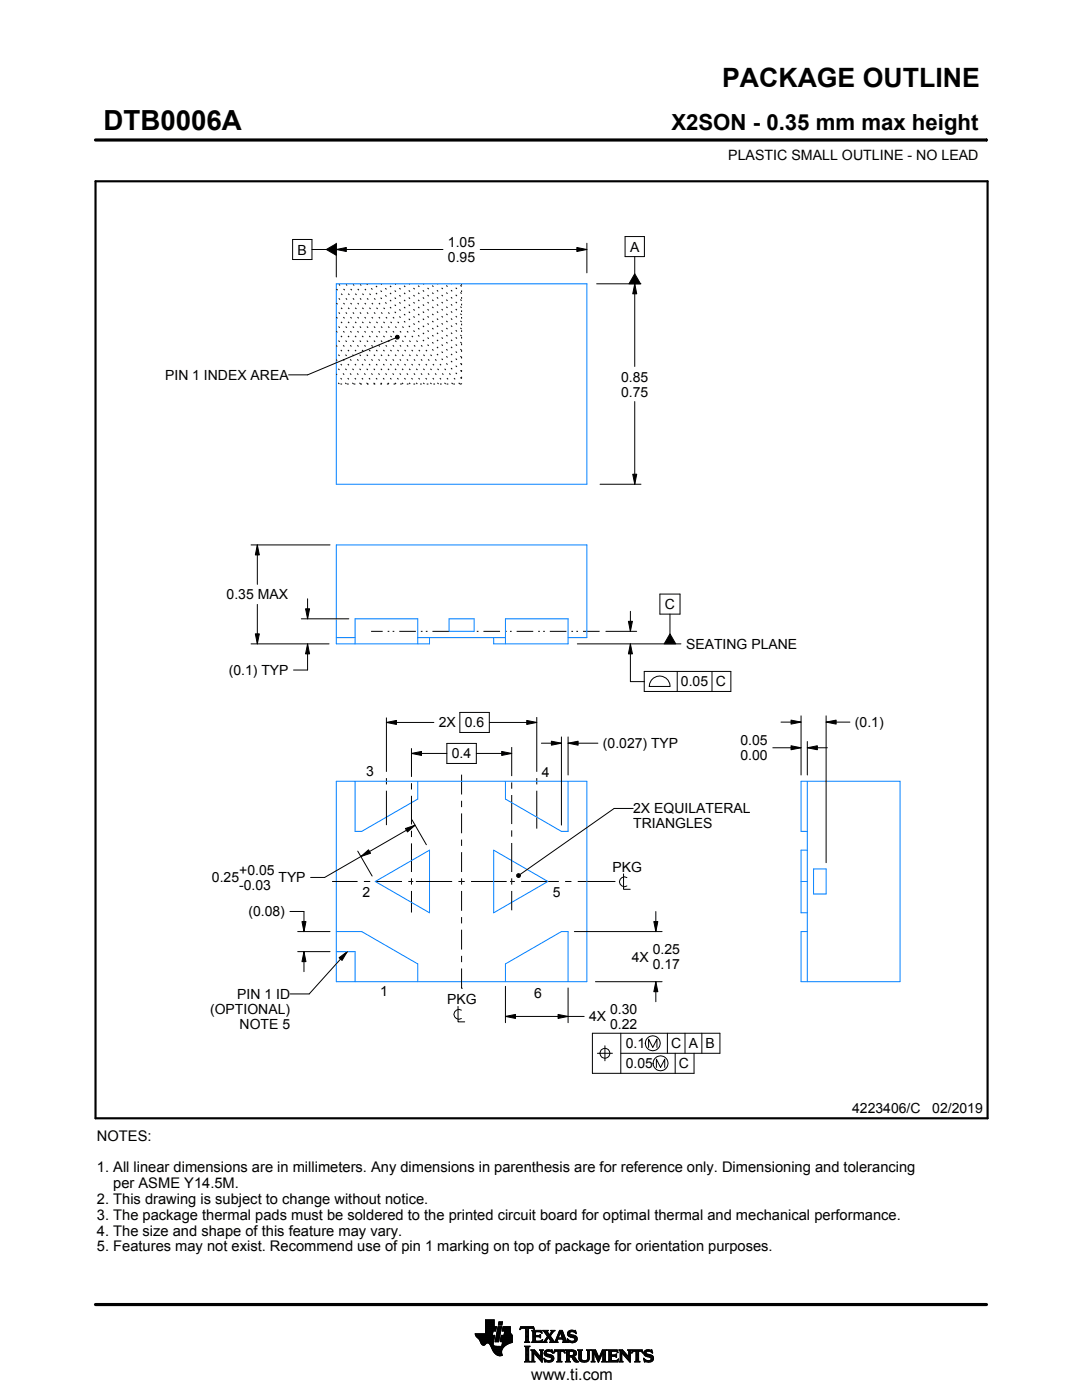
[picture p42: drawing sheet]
<svg xmlns="http://www.w3.org/2000/svg" width="216mm" height="279mm" viewBox="0 0 216 279" stroke-linecap="round" stroke-linejoin="round" font-family="sans-serif">
<defs><g id="words">
<text font-size="5.5" x="20.6" y="26">DTB0006A</text>
<text font-size="5.3" x="144.1" y="17.4">PACKAGE OUTLINE</text>
<text font-size="4.4" x="134" y="26">X2SON - 0.35 mm max height</text>
<text font-size="3.2" x="106" y="275.3">www.ti.com</text>
<g font-size="2.9">
<text x="19.3" y="227.7">NOTES:</text>
<text x="19.3" y="234">1. All linear dimensions are in millimeters. Any dimensions in parenthesis are for reference only. Dimensioning and tolerancing</text>
<text x="22.6" y="237.1">per ASME Y14.5M.</text>
<text x="19.3" y="240.3">2. This drawing is subject to change without notice.</text>
<text x="19.3" y="243.4">3. The package thermal pads must be soldered to the printed circuit board for optimal thermal and mechanical performance.</text>
<text x="19.3" y="246.6">4. The size and shape of this feature may vary.</text>
<text x="19.3" y="249.7">5. Features may not exist. Recommend use of pin 1 marking on top of package for orientation purposes.</text>
</g>
<g font-size="2.8">
<text x="145.3" y="32">PLASTIC SMALL OUTLINE - NO LEAD</text>
<text x="59.4" y="50.8">B</text>
<text x="89.4" y="49.3">1.05</text>
<text x="89.4" y="52.3">0.95</text>
<text x="125.7" y="50.2">A</text>
<text x="32.9" y="75.8">PIN 1 INDEX AREA</text>
<text x="123.9" y="76.1">0.85</text>
<text x="123.9" y="79.1">0.75</text>
<text x="45.2" y="119.6">0.35 MAX</text>
<text x="132.7" y="121.6">C</text>
<text x="136.9" y="129.6">SEATING PLANE</text>
<text x="45.6" y="134.7">(0.1) TYP</text>
<text x="135.9" y="137">0.05</text>
<text x="142.8" y="137">C</text>
<text x="87.6" y="145.2">2X</text>
<text x="92.8" y="145.2">0.6</text>
<text x="120.3" y="149.3">(0.027) TYP</text>
<text x="147.8" y="148.7">0.05</text>
<text x="170.6" y="145.1">(0.1)</text>
<text x="73.1" y="154.8">3</text>
<text x="90.2" y="151.4">0.4</text>
<text x="108.1" y="155">4</text>
<text x="147.8" y="151.7">0.00</text>
<text x="126.3" y="162.3">2X EQUILATERAL</text>
<text x="126.3" y="165.3">TRIANGLES</text>
<text x="122.2" y="174">PKG</text>
<text x="42.3" y="176.1">0.25</text>
<text x="47.7" y="174.6">+0.05</text>
<text x="47.7" y="177.6">-0.03</text>
<text x="55.6" y="176.1">TYP</text>
<text x="72.3" y="178.9">2</text>
<text x="110.3" y="179">5</text>
<text x="49.6" y="182.9">(0.08)</text>
<text x="126.1" y="191.9">4X</text>
<text x="130.2" y="190.4">0.25</text>
<text x="130.2" y="193.4">0.17</text>
<text x="41.9" y="202.4">(OPTIONAL)</text>
<text x="47.4" y="199.4">PIN 1 ID</text>
<text x="75.9" y="198.9">1</text>
<text x="89.2" y="200.4">PKG</text>
<text x="106.6" y="199.1">6</text>
<text x="117.6" y="203.9">4X</text>
<text x="121.8" y="202.4">0.30</text>
<text x="47.8" y="205.4">NOTE 5</text>
<text x="121.8" y="205.4">0.22</text>
<text x="124.9" y="209.2">0.1</text>
<text x="133.9" y="209.2">C</text>
<text x="137.4" y="209.2">A</text>
<text x="140.8" y="209.2">B</text>
<text x="124.9" y="213.2">0.05</text>
<text x="135.5" y="213.2">C</text>
<text x="170" y="222.2">4223406/C</text>
<text x="186" y="222.2">02/2019</text>
</g>
</g></defs>
<g fill="none" stroke="#000" stroke-width=".2">
<path d="M19 27.9h177.8M196.8 27.7v.5M58.4 47.8h3.8v4h-3.8zM62.2 49.8h2.9M65.1 49.8l2-1.2v2.3zM67.1 49.8l2-.4v.8zM67.1 48.5v6.8M67.1 49.8h21.3M95.8 49.8h21.3M115.1 49.4l2 .4-2 .4zM117.1 48.5v6M119.1 56.6h8.8"/>
<path d="M124.7 47.2h3.9v4h-3.9zM126.7 54.6l1.1 2h-2.3zM126.7 56.6l.4 2h-.8zM126.7 51.2v3.4M126.7 56.6v16.5M78.9 67.4l-17.5 7.4h-3.8M78.9 67.1l.3-.2 .3 .1 .2 .3-.2 .3-.3 .1-.3-.2zM119.7 96.6h8.2M126.3 94.6h.8l-.4 2zM126.7 80.1v16.5M50.1 108.7h15.8M51.3 108.7l.4 2h-.8z"/>
<path d="M51.3 108.7v7.9M61.4 119.5v4M131.7 118.6h4v4h-4zM50.1 128.5h15.6M50.9 126.5h.8l-.4 2zM51.3 120.6v7.9M60.1 123.5h9.5M61 121.5h.8l-.4 2zM61.4 128.5l.4 2h-.8zM61.4 128.5v5.2h-2.8M115.2 128.5h20.7M120.9 126h6.1"/>
<path d="M125.4 124h.8l-.4 2zM125.8 128.5l.4 2h-.8zM125.8 128.5v7.5h2.8M125.8 122v4M128.6 134h17.2v4h-17.2zM130 135.7a2.08 2.08 0 0 1 2.3-.7 2.08 2.08 0 0 1 1.4 2h-4.1v-.6zM133.7 126.5l1.1 2h-2.3zM133.7 122.6v3.9M135.1 134v4M142.1 134v4M77.1 144.2l2-.4v.8zM77.1 143.2v10.8"/>
<path d="M77.1 155.3v1.2M77.1 157.8v6.9M77.1 144.2h9.5M82.1 150.4l2-.4v.8zM82.1 149.3v5.7M82.1 156.3v1.3M82.1 158.8v5.7M82.1 150.4h7.1M89.2 148.4h5.8v4h-5.8zM91.8 142.2h5.8v4h-5.8zM92.1 154.6v4M92.1 159.8v1.3"/>
<path d="M95 150.4h7.1M97.6 144.2h9.5M100.1 150l2 .4-2 .4zM102.1 149.1v5.8M102.1 156.1v1.3M102.1 158.7v5.8M105.1 143.8l2 .4-2 .4zM107.1 143.1v10.9M107.1 155.3v1.2M107.1 157.8v7.6M108 148.3h4M110 147.9l2 .4-2 .4z"/>
<path d="M112 147.1v17.6M113.4 148.3l2-.4v.8zM113.4 147.1v7.6M113.4 148.3h5.9M154.2 149.2h5.6M155.8 144.1h4M157.8 148.8l2 .4-2 .4zM157.8 143.7l2 .4-2 .4zM159.8 142.9v11.8M161.1 149.2l2-.4v.8zM161.1 148v6.7M161.1 149.2h4"/>
<path d="M164.8 144.1l2-.4v.8zM164.8 142.9v29.3M164.8 144.1h4.8M66.3 175.9h5.1M71.4 169.9l2.9 4.9M72 170.9l1.5-1.3 .4 .7zM72.6 175.9h1.3M75.1 175.9h5.1M80.9 165.3l1.9-.6-1.5 1.3zM82.1 165.8v1.3M82.1 168.3v5.7M82.1 175.3v1.2"/>
<path d="M82.1 177.8v4.3M82.2 163.6l2.9 5M82.5 175.9h-1M82.8 164.7l-18 10.4h-2.8M83 175.9h7.2M91.5 175.9h1.2M92.1 162.3v4M92.1 167.6v1.2M92.1 170.1v3.9M92.1 175.3v1.2M92.1 177.8v4M94 175.9h7.1"/>
<path d="M101.8 175.9h.9M102.1 165.7v1.3M102.1 168.2v5.8M102.1 175.3v1.2M102.1 177.8v3.9M103.1 174.6l.3-.3 .3 .1 .2 .3-.2 .3-.3 .1-.3-.2zM104 175.9h7.5M112.8 175.9h1.2M115.3 175.9h7.5M124.4 174.4v3.1h1.4M125.1 175.1a.98 .98 0 0 0-1.5 .9 .98 .98 0 0 0 1.5 .8M126.3 161.3h-3.8l-18.7 13.2"/>
<path d="M57.9 181.9h2.8v4M59.4 189.9h6.5M59.4 185.9h6.5M60.3 183.9h.8l-.4 2zM60.7 189.9l.4 2h-.8zM60.7 189.9v4M67.7 191.1l1.6-1.2-1 1.8zM69.3 189.9l-7.6 8.5h-3.8M92.1 197.2h.1M92.1 183v1.3M92.1 185.5v4M92.1 190.8v1.2"/>
<path d="M92.1 193.3v3.9M100.9 196.8v7.3M113.4 197.2v6.9M114.6 185.9h17.5M118.8 195.9h13.3M130.5 183.9h.8l-.4 2zM130.9 195.9l.4 2h-.8zM130.9 181.9v4M130.9 195.9v4M91.4 200.9v3h1.3M92.1 201.6a.98 .98 0 0 0-1.5 .8 .98 .98 0 0 0 1.5 .9M100.9 202.9l2-.4v.8z"/>
<path d="M100.9 202.9h15.7M111.4 202.5l2 .4-2 .4zM119.2 210.2h3M120.7 208.7v3M123.9 210.2h19.8v-4h-25.5v8h20.3v-4M123.9 206.2v8M129.4 209v-1.6l.9 1.6 .8-1.6v1.6M131 213v-1.6l.8 1.6 .8-1.6v1.6M133.2 206.2v4M134.7 210.2v4M136.7 206.2v4M140 206.2v4"/>
<path d="M94.8 266.2h3.5M94.8 266.3h3.5M94.9 266.4h3.3M94.9 266.5h3.8l-.2 1.2M94.9 266.5h3.8M95 266.6h3.7M95 266.7h3.7M95.1 266.8h3.6M95.2 266.9h3.4M95.3 267h3.3M95.4 267.1h3.2M95.5 267.2h3.1"/>
<path d="M95.6 267.3h3M95.7 267.4h2.8M95.7 267.5h2.8M95.7 267.5l.4 .7 .3 .3 .3-.1 .5-.4 .4 .1 .8 1.5M95.8 267.6h2.7M95.8 267.7h2.7M95.9 267.8h2.6M95.9 267.9h2.5M95.9 268h2.5M96 268h1.1M96 268.1h1M96.1 268.2h.8"/>
<path d="M96.1 268.3h.7M96.2 268.4h.6M96.3 268.4h.4M96.9 266.1h1.4M96.9 266h1.4M96.9 265.9h1.4M96.9 265.8h1.5M96.9 265.7h1.5M96.9 264.7l2.2 .1-.2 .9h-.5l-.2 .8M96.9 265.6h2M96.9 265.5h2M96.9 265.4h2"/>
<path d="M96.9 265.3h2.1M96.9 265.2h2.1M96.9 265.1h2.1M96.9 265h2.1M96.9 264.9h2.1M96.9 264.8h2.2M96.9 264.6h1.7M96.9 264.5h1.7M96.9 264.4h1.7M96.9 264.3h1.7M96.9 264.2h1.7M96.9 264.1h1.7"/>
<path d="M96.9 264h1.7M96.9 263.9h1.7M96.9 263.8h1.7M96.9 263.7h1.7M96.9 263.6h1.7M96.9 263.5h1.7M96.9 263.4h1.7M97.5 268h.9M97.6 268.1h.8M97.7 268.2h.7M97.7 268.3h.7M97.8 268.4h.6"/>
<path d="M97.9 268.5h.6M97.9 268.6h.7M98 268.7h1.1M98 268.8h2.6M98 268.8h2.5M98.1 268.9h2.3M98.1 269h2.3M98.1 269.1h2.2M98.2 269.2h2.1M98.2 269.2h2M98.2 269.3h2M98.3 269.4h1.9"/>
<path d="M98.3 269.5h1.8M98.4 269.6h1.7M98.4 269.6l.6 .7 .6 .3 .6-.1-.1-.7M98.4 268v.4l.3 .2 2 .1M98.5 269.7h1.6M98.5 267.7l-.1 .3M98.5 269.8h1.6M98.6 269.9h1.5M98.6 264.8v-1.4h-1.7v2.8h-2.1l.2 .5 .7 .8M98.6 270h1.5M98.7 270h1.4M98.8 270.1h1.3"/>
<path d="M98.8 267.7h.7M98.8 267.6h.7M98.8 267.5h.7M98.9 270.2h1.2M98.9 267.4h.7M98.9 267.3h.7M98.9 267.2h.7M98.9 267.1h.7M98.9 267h.7M98.9 270.3h1.3M99 266.9h.6M99 266.9h.7"/>
<path d="M99 266.8h.7M99 266.7h.7M99 266.6h.7M99 266.5h.7M99.1 270.4h1.1M99.1 266.4h.7M99.1 266.3h.7M99.1 266.2h.7M99.1 266.1h.7M99.1 266h.7M99.2 265.9h.7M99.2 265.8h.7"/>
<path d="M99.2 270.4h1M99.2 265.7h.7M99.2 265.6h.7M99.2 265.5h.7M99.3 265.4h.6M99.3 265.4h.7M99.3 265.3h.7M99.3 265.2h.7M99.3 265.1h.7M99.3 265h.7M99.4 270.5h.8M99.4 264.9h.7"/>
<path d="M99.4 264.8h.7M99.4 264.8h.7l-.6 3h-.7zM99.5 264.4h.6M99.5 264.3h.7M99.5 264.2h.7M99.5 264.1h.7M99.5 264h.7M99.5 263.9h.7M99.6 263.8h.7M99.6 263.8h.7l-.2 .7h-.7zM99.8 270.6h.1M99.8 267.7h2.4"/>
<path d="M99.8 267.6h2.4M99.8 267.5h2.4M99.9 267.4h2.3M99.9 267.3h2.3M99.9 267.2h2.3M99.9 267.1h2.3M99.9 267h2.3M99.9 266.9h2.3M100 266.9h2.2M100 266.8h2.2M100 266.7h2.2M100 266.6h2.2"/>
<path d="M100 266.5h2.2M100.1 268.6h.7M100.2 268.5h.7M100.2 268.4h.8M100.2 268.4h.9M100.2 268.3h1M100.2 268.2h1.2M100.2 265.6h1.6M100.2 268.1h1.4M100.2 265.5h1.6M100.2 268h1.6M100.3 265.4h1.5"/>
<path d="M100.3 268h1.7M100.3 267.9h1.9M100.3 265.3h1.5M100.3 267.8h1.9M100.3 265.2h1.5M100.3 265.1h1.5M100.3 265h1.5M100.4 264.9h1.4M100.4 264.8h1.4M100.6 266.5l.1-.8h-.5l.2-.9h1.4l.1 1.1 .3 .6v1.4l-1.3 .6M100.6 266.4h1.5M100.6 266.3h1.4"/>
<path d="M100.6 266.2h1.4M100.6 266.1h1.3M100.7 266h1.2M100.7 265.9h1.2M100.7 265.8h1.1M100.7 265.7h1.1M100.9 268.5l-.6 .6-.2 .7M102.2 266.5h-2.2l-.2 1.1 .1 .2h.4l-.2 .9M103.7 265.3h.1M103.8 265.2h.2M103.8 265h2.8M103.8 264.9h2.7"/>
<path d="M103.9 264.8h2.6M104.7 267.8h1M104.7 271.8h1.1M104.7 268.7h1M104.8 267.7h.7M104.8 271.7h.8M104.9 265.2h.6M104.9 268.9h.6M104.9 267.6h.6M104.9 267.5v-2.3l-.7-.1-.4 .3 .1-.6h2.6l.1 .6-.4-.3-.7 .1v2.3M104.9 267.5l-.2 .3M104.9 267.5h.6"/>
<path d="M104.9 267.4h.6M104.9 267.3h.6M104.9 267.2h.6M104.9 267.1h.6M104.9 267h.6M104.9 266.8h.6M104.9 266.7h.6M104.9 266.6h.6M104.9 266.5h.6M104.9 266.4h.6M104.9 266.3h.6M104.9 266.2h.6"/>
<path d="M104.9 266.1h.6M104.9 265.9h.6M104.9 265.8h.6M104.9 265.7h.6M104.9 265.6h.6M104.9 265.5h.6M104.9 265.4h.6M104.9 265.3h.6M104.9 271.5h.6M104.9 269h.6M104.9 271.4h.6M104.9 271.4v-2.4l-.2-.4h1.1l-.3 .4v2.4"/>
<path d="M104.9 271.4l-.2 .4h1.1l-.3-.4M104.9 271.3h.6M104.9 271.2h.6M104.9 271.1h.6M104.9 271h.6M104.9 270.9h.6M104.9 270.8h.6M104.9 270.6h.6M104.9 270.5h.6M104.9 270.4h.6M104.9 270.3h.6M104.9 270.2h.6"/>
<path d="M104.9 270.1h.6M104.9 270h.6M104.9 269.9h.6M104.9 269.8h.6M104.9 269.6h.6M104.9 269.5h.6M104.9 269.4h.6M104.9 269.3h.6M104.9 269.2h.6M104.9 269.1h.6M105.5 267.5l.2 .3M105.9 271.8h.8"/>
<path d="M105.9 269.4h.8M106.1 269.5h.7M106.1 267.8h2M106.1 271.7h.5M106.2 269.6h.7M106.2 271.5h.3M106.2 265.6h1.8M106.2 269.8h.8M106.2 271.4h.3M106.2 269.8l-.3-.4h.8l1.2 1.4M106.2 271.4l-.3 .4h.8l-.2-.4M106.2 271.3h.3"/>
<path d="M106.2 271.2h.3M106.2 271.1h.3M106.2 271h.3M106.2 270.9h.3M106.2 270.8h.3M106.2 270.6h.3M106.2 270.5h.3M106.2 270.4h.3M106.2 270.3h.3M106.2 270.2h.3M106.2 270.1h.3M106.2 270h1"/>
<path d="M106.2 269.9h.9M106.2 269.8v1.6M106.3 267.7h1.8M106.3 265.7h1.8M106.3 267.6h.6M106.3 265.8h.6M106.3 267.5l-.2 .3M106.3 267.5h.5M106.3 267.4h.5M106.3 267.3h.5M106.3 267.2h.5M106.3 267.1h.5"/>
<path d="M106.3 267h.5M106.3 266.8h.5M106.3 266.7h1.6M106.3 266.6h1.6M106.3 266.5h.5M106.3 266.4h.5M106.3 266.3h.5M106.3 266.2h.5M106.3 266.1h.5M106.3 265.9h.5M106.4 265.2h.2M106.5 270h.1"/>
<path d="M106.5 270v1.4M106.5 265.3h.1M106.6 270.1h.7M106.7 270.2h.7M106.8 270.3h.7M106.8 265.9l.1-.1h.7l.6 .2-.2-.5h-1.9l.2 .3v1.7M106.8 265.9v.6h.8l.3-.2v.7l-.3-.2h-.8l.1 .8h.9l.5-.2M106.9 270.4h.7M107 270.5h.7M107.1 270.6h.7M107.2 270.8h1M107.3 270.9h.9"/>
<path d="M107.4 271h.8M107.5 271.1h.7M107.6 271.2h.6M107.6 266.5h.3M107.7 271.3h.5M107.7 269.4h.7M107.7 266.8h.2M107.7 267.6h.5M107.8 266.4h.1M107.8 271.4h.4M107.8 267h.1M107.8 265.8h.3"/>
<path d="M107.8 269.5h.5M107.9 271.5h.3M107.9 269.6h.3M107.9 269.8h.3M107.9 269.8l-.2-.4h.7l-.2 .4M107.9 270.6h.3M107.9 270.5h.3M107.9 270.4h.3M107.9 270.3h.3M107.9 270.2h.3M107.9 270.1h.3M107.9 270h.3"/>
<path d="M107.9 269.9h.3M107.9 269.8v1M108 271.7h.2M108 265.9h.1M108 267.5h.2M108.1 271.8h.1M108.1 266.1h.1M108.2 267.4h.1M108.2 269.8v2.1l-1.7-1.9M108.2 267.8h.9M108.3 267.4l-.2 .5-2-.1M108.3 265.6h1"/>
<path d="M108.5 267.7h.5M108.5 271.1l.2 .7 .2-.1 .6 .2 .7-.2 .3-.6M108.5 271.1h.1M108.5 265.7h.7M108.5 271.2h.2M108.6 271.3h.2M108.6 270.1l.2 .5 1.1 .3 .1 .3-.1 .3h-.5l-.9-.4M108.6 270.1h.4M108.6 270h.4M108.6 270.2h.6M108.6 267.6h.4M108.6 271.4h.4"/>
<path d="M108.6 269.9h.4M108.6 270.3h1M108.6 265.8h.7M108.6 271.5h.8M108.6 269.8h.5M108.7 271.7h1.5M108.7 270.4h1.3M108.7 267.5h.3M108.7 271.8h.1M108.7 265.9h.6M108.7 269.6h1.5M108.8 267.4h.3"/>
<path d="M108.8 270.5h1.5M108.8 266.1h.6M108.8 269.5h1.4M108.8 267.3h.4M108.9 266.2h.6M108.9 267.2h.4M108.9 266.3h.6M108.9 270.6h1.5M109 267.1h.3M109 270l.2 .2 1.1 .3 .2 .6M109 270l.1-.3h.4l.8 .3-.1-.6-.2 .1-.6-.1-.6 .2-.2 .5M109 266.4h1"/>
<path d="M109.1 271.8h.9M109.1 269.4h.7M109.1 267h.9M109.1 266.5h.8M109.1 267.8l-.1-.1 .4-.8 .5 .8-.2 .1M109.2 266.8h.8M109.2 266.6h.6M109.2 266.7h.7M109.2 266.7l-.6 1-.4 .1M109.3 270.8h1.1M109.5 267.1h.6M109.6 267.2h.6"/>
<path d="M109.7 271.5h.7M109.7 267.3h.6M109.7 267.8h1.6M109.7 266.3h.4M109.7 267.4h.6M109.8 270.9h.7M109.8 266.2h.3M109.8 266.6l.9 1.2 1-2.3h.5l.8 2.1 .3 .2M109.8 267.5h.6M109.9 266.1h.3M109.9 269.8h.4M109.9 267.6h.6"/>
<path d="M109.9 267.7h.7M109.9 271.4h.5M109.9 265.9h.4M110 271h.5M110 265.6h.7M110 265.9l-.4 .5-.4-.6 .2-.3h-1.1l.9 1.2M110 265.9l.1-.2-.2-.2h.8l-.9 1.1M110 271.3h.5M110 265.8h.4M110 271.1h.5M110 271.2h.5M110.1 269.4h.1"/>
<path d="M110.1 265.7h.4M110.1 269.9h.2M110.2 270h.1M110.5 270h.1M110.5 269.9h.2M110.5 269.8h.3M110.6 269.6h2.1M110.6 269.5h2M110.6 269.4h2M110.7 267.7h.5M110.8 267.6h.4M110.9 267.5h.3"/>
<path d="M110.9 267.4h.3M111 267.3h.3M111 267.2h1.8M111 267.1h1.8M111.1 267h.3M111.1 271.8h1M111.1 266.8h.4M111.2 266.7h.3M111.2 267.5v.3h.1M111.2 267.5l.1-.2h1l.1 .2M111.2 266.6h.3M111.3 266.5h.3"/>
<path d="M111.3 271.7h.6M111.3 266.4h.3M111.3 271.5h.6M111.3 269.8h.6M111.4 266.3h.3M111.4 271.4h.5M111.4 270.1h.5M111.4 270h.5M111.4 269.9h.5M111.4 270.5h.5M111.4 270.4h.5M111.4 270.3h.5"/>
<path d="M111.4 270.2h.5M111.4 271.1h.5M111.4 271h.5M111.4 270.9h.5M111.4 270.8h.5M111.4 270.6h.5M111.4 271.4l-.1-1.7h-.4l-.4 .4 .2-.7h1.9l.1 .7-.4-.4h-.4v1.7M111.4 271.4l-.3 .4h1l-.2-.4M111.4 271.3h.5M111.4 271.2h.5M111.4 266.2h.3M111.4 266.1h.4"/>
<path d="M111.5 265.9h.9M111.5 265.8h.8M111.6 265.7h.7M111.6 265.6h.6M111.8 265.9l.4 1.1h-.8zM111.9 266.1h.5M111.9 266.2h.5M111.9 266.3h.6M112 266.4h.5M112 266.5h.6M112.1 266.6h.5M112.1 266.7h.6"/>
<path d="M112.1 266.8h.6M112.2 267h.5M112.2 267.8h1.1M112.3 267.3h.6M112.3 267.4h.6M112.4 267.5h.6M112.4 267.5v.3h-.2M112.4 269.8h.3M112.4 267.6h.6M112.4 267.7h.7M112.6 269.9h.1M112.6 270h.2"/>
<path d="M112.8 271.8h1M112.8 269.4h1.6M113 269.5h1.7M113 271.7h.7M113 269.6h1.9M113 271.5h.6M113 269.8h.6M113 271.4h.6M113 269.8l-.2-.4h1.5l.6 .2 .1 .5M113 271.4l-.2 .4h1l-.2-.4M113 271.3h.6M113 271.2h.6"/>
<path d="M113 271.1h.6M113 271h.6M113 270.9h.6M113 270.8h1.5M113 270.6h1.6M113 270.5h1.8M113 270.4h.6M113 270.3h.6M113 270.2h.6M113 270.1h.6M113 270h.6M113 269.9h.6"/>
<path d="M113 269.8v1.6M113.2 267.3h.2M113.2 267.4h.3M113.2 266.2l.3 .5 1 .3 .2 .3M113.2 266.2h.5M113.2 266.3h.6M113.2 266.1h.5M113.3 267.5h.3M113.3 266.4h.9M113.3 265.9h.4M113.3 267.6h.6M113.3 266.5h1.3"/>
<path d="M113.3 267.7h1.6M113.3 265.8h.5M113.3 267.8h.2M113.4 266.6h1.5M113.4 265.7h1.5M113.5 266.7h1.5M113.5 265.6h1.4M113.6 269.9l.1-.2h.5l.3 .4M113.6 269.9v.6M113.7 267.8h1.1M113.8 266.8h1.3M113.8 265.5h.6"/>
<path d="M114 268h.4M114.1 270.9h.6M114.2 271h.6M114.2 271.1h.7M114.3 271.2h.6M114.3 267h.8M114.3 269.8h.7M114.3 270.4h.6M114.4 271.3h.6M114.4 271.3l-.3-.4-.5-.1v.6M114.4 271.3l.4 .5h.7M114.4 270.7l1.1 1.1"/>
<path d="M114.4 270.7h.1M114.4 271.4h.7M114.4 269.9h.6M114.4 270.3h.6M114.5 267.6h.5M114.5 270.2h.5M114.5 270h.5M114.5 265.8h.4M114.5 270.1h.5M114.5 270.1l-.2 .3-.3 .1M114.5 271.5h.7M114.6 271.7h.7"/>
<path d="M114.6 267.1h.6M114.6 267.5h.5M114.7 267.2h.5M114.7 267.4h.5M114.7 265.9h.3M114.7 267.3h.5M114.7 271.8h.8M114.8 266.1h.2M114.9 266.2h.1M114.9 266.2l-.7-.4h-.4l-.1 .2 .1 .3 1.1 .4 .3 .5M114.9 266.2l-.1-.7-.2 .1-.5-.1-.6 .2-.3 .5M115 270.1l-.1 .4-.5 .2"/>
<path d="M115.2 267.2l-.3 .6-.7 .2-.6-.2-.2 .1-.2-.7 .9 .5 .4-.1 .2-.3M115.3 269.4h.9M115.4 269.5h.7M115.5 269.6h.5M115.5 269.8h.5M115.5 269.8l-.2-.4h.9l-.2 .4M115.5 269.8v1.4l.4 .5 .6 .2 .6-.1 .4-.3 .1-.5M115.5 271h.5M115.5 270.9h.5M115.5 270.8h.5M115.5 270.6h.5M115.5 270.5h.5"/>
<path d="M115.5 270.4h.5M115.5 270.3h.5M115.5 270.2h.5M115.5 270.1h.5M115.5 270h.5M115.5 269.9h.5M115.5 271.1h.5M115.5 271.2h.5M115.5 271.3h.6M115.6 271.4h.6M115.7 271.5h.8M115.8 271.7h1.5"/>
<path d="M116 271l.2 .4 .5 .2 .4-.2 .2-.4M116 269.8v1.2M116 271.8h1.1M116.8 271.5h.6M117 269.4h.8M117.1 271.4h.4M117.2 269.5h.5M117.2 271.3h.4M117.2 269.6h.4M117.2 271.2h.4M117.2 271.1h.4M117.3 269.8h.3"/>
<path d="M117.3 271h.3M117.3 270.9h.3M117.3 270.8h.3M117.3 270.6h.3M117.3 270.5h.3M117.3 270.4h.3M117.3 270.3h.3M117.3 270.2h.3M117.3 270.1h.3M117.3 270h.3M117.3 269.9h.3M117.6 269.8l.2-.4h-.8l.2 .3 .1 1.3"/>
<path d="M117.6 269.8v1.2M118 271.8h.7M118 269.4h.8M118.1 269.5h.8M118.1 271.7h.5M118.2 269.6h.7M118.2 271.5h.3M118.2 269.8h.8M118.2 271.4h.3M118.2 269.8l-.2-.4h.8l.7 1.6 .7-1.6h.9l-.3 .4M118.2 271.4l-.2 .4h.7l-.2-.4M118.2 271.3h.3"/>
<path d="M118.2 271.2h.3M118.2 271.1h.3M118.2 271h.3M118.2 270.9h.3M118.2 270.8h.3M118.2 270.6h.3M118.2 270.5h.3M118.2 270.4h.3M118.2 270.3h.3M118.2 270.2h.3M118.2 270.1h.3M118.2 270h.9"/>
<path d="M118.2 269.9h.8M118.2 269.8v1.6M118.5 271.4v-1.5l.9 2 .9-2v1.5M118.6 270.1h.5M118.6 270.2h.6M118.7 270.3h.5M118.7 270.4h.6M118.8 270.5h.5M118.8 270.6h.6M118.9 270.8h.5M118.9 270.9h.6M119 271h.8"/>
<path d="M119 271.1h.8M119.1 271.2h.6M119.1 271.3h.6M119.2 271.4h.4M119.2 271.5h.4M119.3 271.7h.2M119.3 271.8h.2M119.6 270.9h.3M119.6 270.8h.3M119.7 270.6h.3M119.7 270.5h.3M119.8 270.4h.3"/>
<path d="M119.8 270.3h.3M119.9 270.2h.3M119.9 270.1h.3M120 270h.8M120 269.9h.8M120 269.8h.8M120.1 271.8h1M120.1 269.6h.7M120.1 269.5h.8M120.2 269.4h.9M120.2 271.7h.7M120.3 271.5h.5"/>
<path d="M120.3 271.4h.5M120.3 271.4l-.2 .4h1l-.3-.4M120.3 271.3h.5M120.3 271.2h.5M120.3 271.1h.5M120.3 271h.5M120.3 270.9h.5M120.3 270.8h.5M120.3 270.6h.5M120.3 270.5h.5M120.3 270.4h.5M120.3 270.3h.5"/>
<path d="M120.3 270.2h.5M120.3 270.1h.5M120.8 269.8v1.6M121.2 271.8h2M121.2 269.4h1.9M121.4 269.5h1.8M121.4 271.7h1.9M121.5 269.6h1.7M121.5 271.5h1.8M121.5 269.8h.5M121.5 271.4h.5M121.5 269.8l-.3-.4h1.9l.2 .6"/>
<path d="M121.5 269.9h.5M121.5 269.8v1.6M121.5 270.3h.5M121.5 270.2h.5M121.5 270.1h.5M121.5 270h.5M121.5 270.9h.5M121.5 270.8h.5M121.5 270.6h1.5M121.5 270.5h1.5M121.5 270.4h1.5M121.5 271.3h.5"/>
<path d="M121.5 271.2h.5M121.5 271.1h.5M121.5 271h.5M122.6 270.4l.4-.2v.7l-.2-.2h-.8v.8h.2M122.9 270.8h.1M122.9 270.3h.1M123 269.8h.3M123.1 271.4h.3M123.2 269.9h.1M123.3 270h.1M123.3 270l-.4-.3h-.8l-.1 .7M123.3 271.3h.1"/>
<path d="M123.4 271.2h.1M123.4 271.2l-.3 .3h-.4M123.4 271.2l-.2 .6h-2l.3-.4M123.5 271.8h.8M123.5 269.4h.7M123.6 269.5h.7M123.7 271.7h.5M123.7 269.6h.7M123.7 271.5h.4M123.7 269.8h.8M123.7 271.4h.4M123.7 269.8l-.2-.4h.7l1.2 1.4 .1-1"/>
<path d="M123.7 271.4l-.2 .4h.8l-.2-.4M123.7 271.3h.4M123.7 271.2h.4M123.7 271.1h.4M123.7 271h.4M123.7 270.9h.4M123.7 270.8h.4M123.7 270.6h.4M123.7 270.5h.4M123.7 270.4h.4M123.7 270.3h.4M123.7 270.2h.4"/>
<path d="M123.7 270.1h.4M123.7 270h1M123.7 269.9h.9M123.7 269.8v1.6M124.1 270h.1M124.1 270v1.4M124.2 270.1h.6M124.2 270.2h.7M124.3 270.3h.7M124.4 270.4h.7M124.5 270.5h.7M124.6 270.6h.7"/>
<path d="M124.7 270.8h1.1M124.8 270.9h1M124.9 271h.9M125 271.1h.8M125.1 271.2h.7M125.2 271.3h.6M125.2 269.4h.8M125.3 271.4h.5M125.4 269.5h.5M125.4 271.5h.4M125.4 269.6h.4M125.5 269.8h.3"/>
<path d="M125.5 269.8l-.3-.4h.8l-.2 .4M125.5 269.9h.3M125.5 270.2h.3M125.5 270.1h.3M125.5 270h.3M125.5 270.4h.3M125.5 270.3h.3M125.5 270.6h.3M125.5 270.5h.3M125.5 271.7h.3M125.6 271.8h.2M125.8 269.8v2.1l-1.7-1.9"/>
<path d="M126 270h.1M126.1 269.9h.1M126.1 269.8h.3M126.1 269.6h2.1M126.2 269.5h2M126.2 269.4h2M126.6 271.8h1.1M126.9 271.7h.6M126.9 271.5h.5M126.9 269.8h.5M126.9 271.4h.5M126.9 270.1h.5"/>
<path d="M126.9 270h.5M126.9 269.9h.5M126.9 270.5h.5M126.9 270.4h.5M126.9 270.3h.5M126.9 270.2h.5M126.9 271.1h.5M126.9 271h.5M126.9 270.9h.5M126.9 270.8h.5M126.9 270.6h.5M126.9 271.4v-1.7h-.5l-.3 .4 .1-.7h1.9l.2 .7-.4-.4h-.5v1.7"/>
<path d="M126.9 271.4l-.3 .4h1.1l-.3-.4M126.9 271.3h.5M126.9 271.2h.5M128 269.8h.3M128.1 269.9h.2M128.2 270h.1M128.4 271.1l.2 .7 .2-.1 .6 .2 .7-.2 .3-.6M128.4 271.1h.1M128.4 271.2h.2M128.5 271.3h.2M128.5 270.1l.1 .4 .5 .3M128.5 270.1h.4"/>
<path d="M128.5 270h.4M128.5 270.2h.6M128.5 271.4h.4M128.5 269.9h.4M128.5 270.3h1M128.5 271.5h.8M128.5 269.8h.5M128.6 271.7h1.5M128.6 270.4h1.3M128.6 271.8h.1M128.6 269.6h1.5M128.7 270.5h1.5"/>
<path d="M128.7 269.5h1.4M128.8 270.6h1.5M128.9 270l.2 .2 1.1 .3 .2 .6M128.9 270l.1-.3h.4l.8 .3-.1-.6-.2 .1-.6-.1-.6 .2-.2 .5M128.9 271.8h1M129 269.4h.7M129.1 270.8l.7 .2 .1 .4-.7 .1-.8-.4M129.2 270.8h1.1M129.6 271.5h.7M129.6 270.9h.8M129.8 269.8h.4M129.8 271.4h.5"/>
<path d="M129.9 271h.5M129.9 271.3h.5M129.9 271.1h.5M129.9 271.2h.5M129.9 269.4h.2M130 269.9h.2M130.1 270h.1"/>
<circle cx="120.7" cy="210.2" r=".99"/>
<circle cx="130.2" cy="208.2" r="1.49"/>
<circle cx="131.8" cy="212.2" r="1.49"/>
</g>
<g fill="#000">
<path d="M65.1 49.8l2-1.2v2.3zM67.1 49.8l2-.4v.8zM115.1 49.4l2 .4-2 .4zM126.7 56.6l.4 2h-.8zM126.7 54.6l1.1 2h-2.3zM78.9 67.1l.3-.2 .3 .1 .2 .3-.2 .3-.3 .1-.3-.2zM126.3 94.6h.8l-.4 2zM51.3 108.7l.4 2h-.8zM50.9 126.5h.8l-.4 2zM61 121.5h.8l-.4 2zM61.4 128.5l.4 2h-.8zM125.8 128.5l.4 2h-.8z"/>
<path d="M125.4 124h.8l-.4 2zM133.7 126.5l1.1 2h-2.3zM77.1 144.2l2-.4v.8zM82.1 150.4l2-.4v.8zM100.1 150l2 .4-2 .4zM105.1 143.8l2 .4-2 .4zM110 147.9l2 .4-2 .4zM113.4 148.3l2-.4v.8zM157.8 148.8l2 .4-2 .4zM157.8 143.7l2 .4-2 .4zM161.1 149.2l2-.4v.8zM164.8 144.1l2-.4v.8z"/>
<path d="M72 170.9l1.5-1.3 .4 .7zM80.9 165.3l1.9-.6-1.5 1.3zM103.1 174.6l.3-.3 .3 .1 .2 .3-.2 .3-.3 .1-.3-.2zM60.3 183.9h.8l-.4 2zM60.7 189.9l.4 2h-.8zM67.7 191.1l1.6-1.2-1 1.8zM130.5 183.9h.8l-.4 2zM130.9 195.9l.4 2h-.8zM100.9 202.9l2-.4v.8zM111.4 202.5l2 .4-2 .4z"/>
</g>
<path d="M19.1 36.2h178v187h-178z" fill="none" stroke="#000" stroke-width=".43"/>
<path d="M19 27.9h177.8M19 260.3h177.8" fill="none" stroke="#000" stroke-width=".63"/>
<g fill="none" stroke="#0080ff" stroke-width=".2">
<path d="M67.1 56.6h50v40h-50zM67.1 127.2h3.8M70.9 128.5v-5h12.5v5M83.4 127.2h17.5M85.7 127.2v1.3h-18.6v-19.8h50v18.5h-3.7M89.6 123.5h5v2.5h-5zM98.5 127.2v1.3h14.9v-5h-12.5v5M67.1 155.9h50v40h-50zM70.9 155.9v10h1.3l11.2-6.4v-3.6M100.9 155.9v3.6l11.1 6.4h1.4v-10M161.1 155.9v40M74.9 175.9l10.8-6.2v12.5z"/>
<path d="M98.5 169.7l10.8 6.2-10.8 6.3zM159.8 175.9h1.3M161.1 165.9h-1.3v-10h19.8v40h-19.8v-10h1.3M161.1 169.7h-1.3v12.5h1.3M162.3 173.4h2.5v5h-2.5zM67.1 189.9h3.8v6M67.1 185.9h5.1l11.2 6.5v3.5M100.9 195.9v-3.5l11.1-6.5h1.4v10"/>
</g>
<g fill="none" stroke="#000" stroke-width=".2" stroke-dasharray=".3 1" stroke-linecap="butt">
<path d="M92.1 56.6v20M92.1 58.6l-2-2M92.1 57.2l-.5-.6M67.7 76.6l-.6-.6M69.1 76.6l-2-2M70.5 76.6l-3.4-3.4M72 76.6l-4.9-4.8M73.4 76.6l-6.3-6.2M74.8 76.6l-7.7-7.6M76.2 76.6l-9.1-9.1M77.6 76.6l-10.5-10.5M79 76.6l-11.9-11.9"/>
<path d="M80.4 76.6l-13.3-13.3M81.9 76.6l-14.8-14.7M83.3 76.6l-16.2-16.1M84.7 76.6l-17.6-17.5M86.1 76.6l-19-19M87.5 76.6l-20-20M88.9 76.6l-20-20M90.3 76.6l-20-20M91.8 76.6l-20-20M92.1 76.6h-25M92.1 75.6l-18.9-19M92.1 74.2l-17.5-17.6"/>
<path d="M92.1 72.7l-16.1-16.1M92.1 71.3l-14.7-14.7M92.1 69.9l-13.3-13.3M92.1 68.5l-11.9-11.9M92.1 67.1l-10.4-10.5M92.1 65.7l-9-9.1M92.1 64.3l-7.6-7.7M92.1 62.8l-6.2-6.2M92.1 61.4l-4.8-4.8M92.1 60l-3.4-3.4"/>
</g>
<path d="M89.6 126h-15.6M119.6 126h-25" fill="none" stroke="#000" stroke-width=".2" stroke-dasharray="3.3 1 .3 .7 .3 1" stroke-linecap="butt"/>
<use href="#words"/>
</svg>
